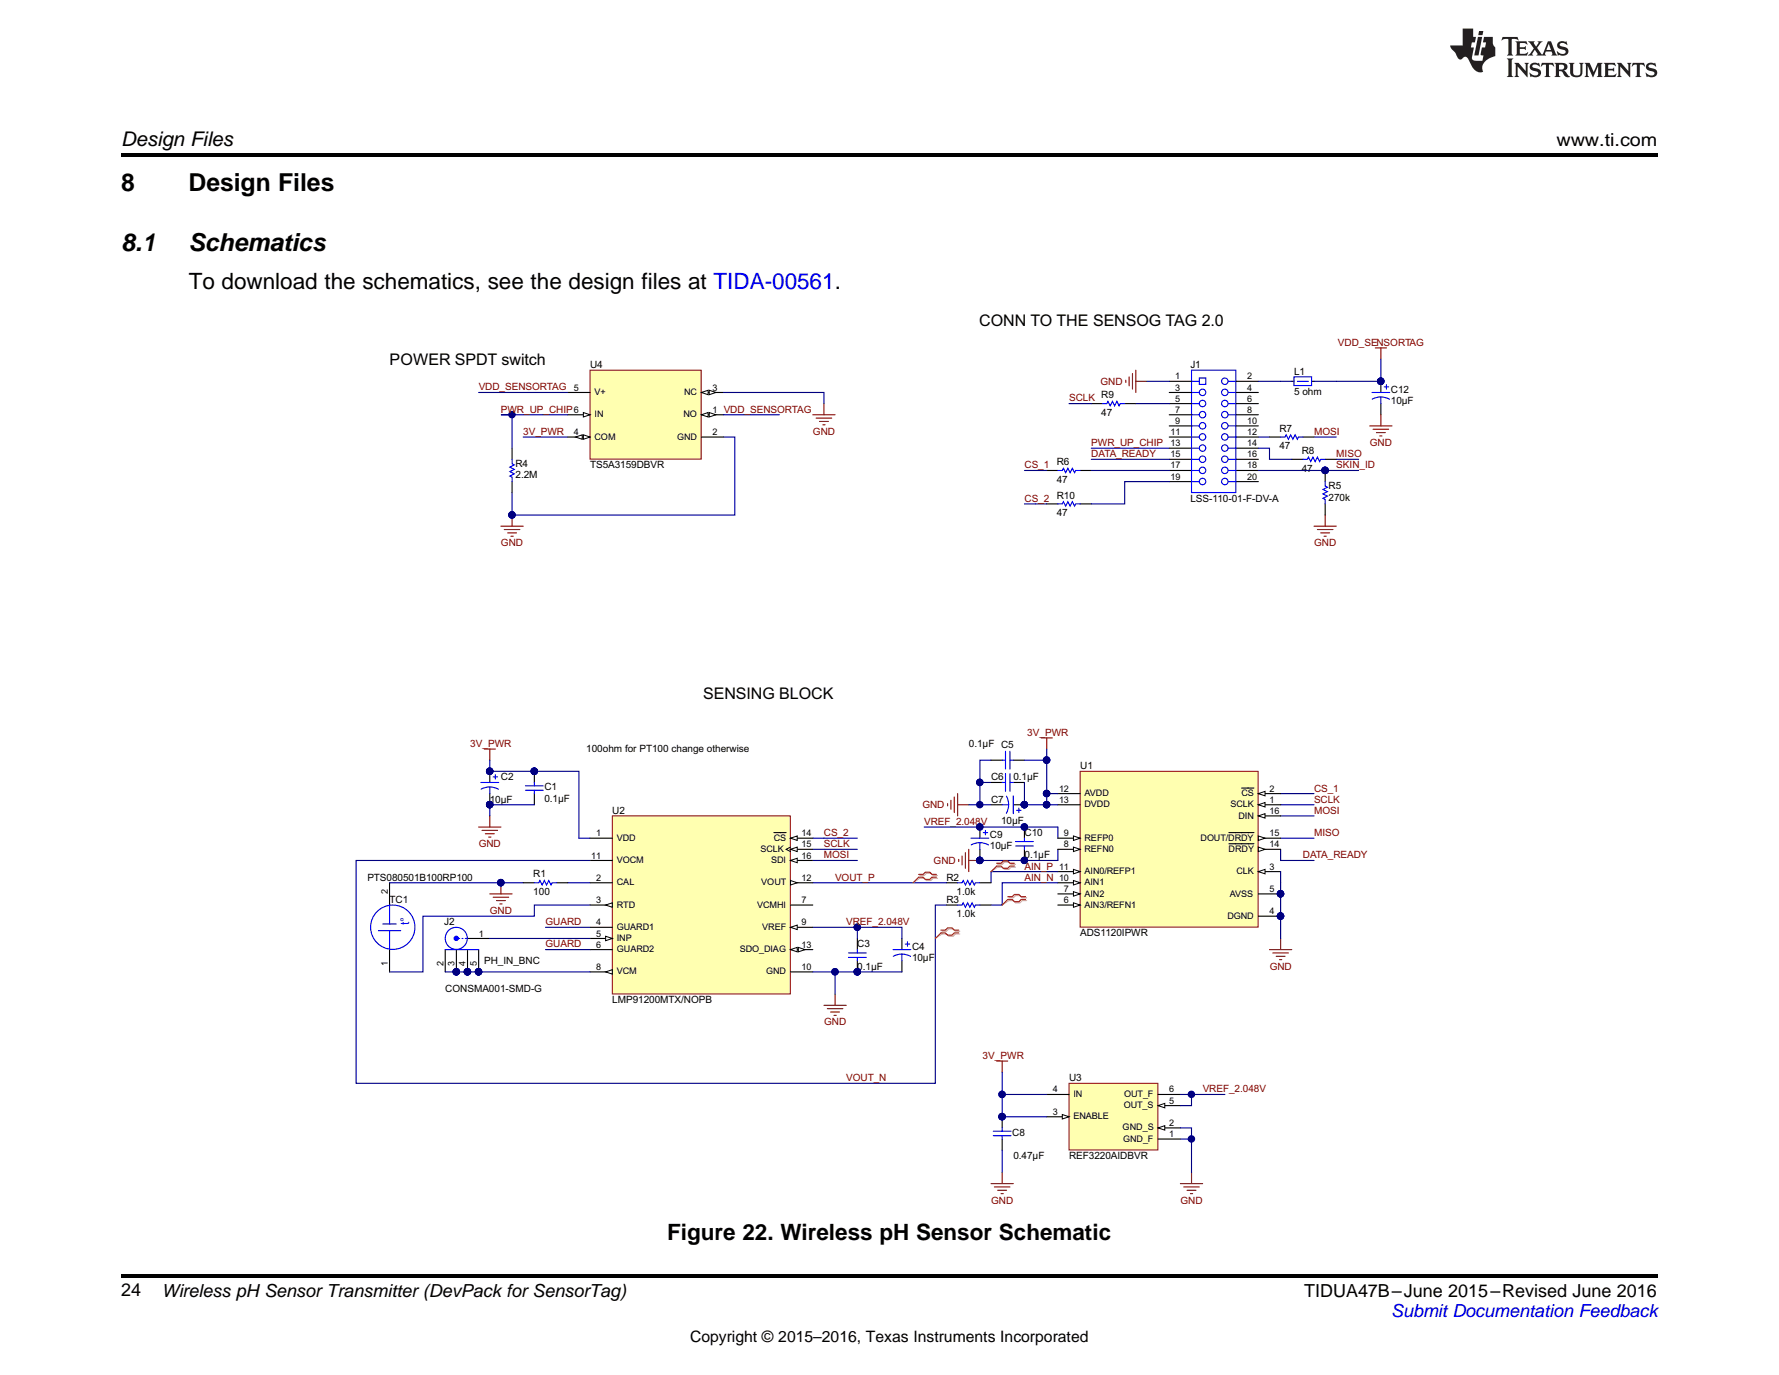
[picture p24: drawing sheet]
<svg xmlns="http://www.w3.org/2000/svg" width="279mm" height="216mm" viewBox="0 0 279 216" stroke-linecap="round" stroke-linejoin="round" font-family="sans-serif">
<defs><g id="words">
<g font-size="3.9">
<text x="19" y="30">8</text>
<text x="29.6" y="30">Design Files</text>
<text x="19" y="39.4">8.1</text>
<text x="29.6" y="39.4">Schematics</text>
</g>
<g font-size="3.5">
<text x="29.6" y="45.4">To download the schematics, see the design files at TIDA-00561.</text>
<text x="104.8" y="194.6">Figure 22. Wireless pH Sensor Schematic</text>
</g>
<text font-size="3.2" x="19" y="23">Design Files</text>
<g font-size="2.8">
<text x="244.4" y="23">www.ti.com</text>
<text x="19" y="203.5">24</text>
<text x="25.4" y="203.6">Wireless pH Sensor Transmitter (DevPack for SensorTag)</text>
<text x="204.8" y="203.6">TIDUA47B–June 2015–Revised June 2016</text>
</g>
<text font-size="2.8" fill="#00f" x="218.5" y="206.9">Submit Documentation Feedback</text>
<g font-size="2.5">
<text x="153.8" y="51.1">CONN TO THE SENSOG TAG 2.0</text>
<text x="61.2" y="57.3">POWER SPDT switch</text>
<text x="110.4" y="109.7">SENSING BLOCK</text>
<text x="108.4" y="210.7">Copyright © 2015–2016, Texas Instruments Incorporated</text>
</g>
<text font-size="1.9" fill="#00f" x="64.3" y="145.2" transform="rotate(-90 64.3 145.2)">t°</text>
<g font-size="1.6">
<text x="92.7" y="57.8">U4</text>
<text x="187" y="57.8">J1</text>
<text x="203.2" y="58.9">L1</text>
<text x="173" y="65.3">47</text>
<text x="173" y="62.5">R9</text>
<text x="203.2" y="62">5 ohm</text>
<text x="218.4" y="61.6">C12</text>
<text x="218.4" y="63.4">10µF</text>
<text x="201" y="70.6">47</text>
<text x="201" y="67.8">R7</text>
<text x="204.4" y="71.3">R8</text>
<text x="81" y="75.1">2.2M</text>
<text x="81" y="73.4">R4</text>
<text x="92.7" y="73.5">TS5A3159DBVR</text>
<text x="166" y="75.8">47</text>
<text x="166" y="73">R6</text>
<text x="204.4" y="74.1">47</text>
<text x="208.7" y="76.9">R5</text>
<text x="166" y="81.1">47</text>
<text x="166" y="78.3">R10</text>
<text x="187" y="78.8">LSS-110-01-F-DV-A</text>
<text x="208.7" y="78.6">270k</text>
<text x="92.1" y="118.1">100ohm for PT100 change otherwise</text>
<text x="152.2" y="117.3">0.1µF C5</text>
<text x="78.7" y="122.5">C2</text>
<text x="85.5" y="125.9">0.1µF</text>
<text x="85.5" y="124.1">C1</text>
<text x="155.7" y="122.5">C6</text>
<text x="159.2" y="122.5">0.1µF</text>
<text x="169.6" y="120.8">U1</text>
<text x="76.9" y="126">10µF</text>
<text x="96.2" y="127.8">U2</text>
<text x="155.5" y="131.6">C9</text>
<text x="155.7" y="126">C7</text>
<text x="157.2" y="129.4">10µF</text>
<text x="160.9" y="131.3">C10</text>
<text x="83.7" y="137.7">R1</text>
<text x="155.5" y="133.4">10µF</text>
<text x="160.9" y="134.8">0.1µF</text>
<text x="57.7" y="138.3">PTS080501B100RP100</text>
<text x="61.2" y="141.8">TC1</text>
<text x="83.7" y="140.6">100</text>
<text x="148.6" y="138.3">R2</text>
<text x="148.6" y="141.8">R3</text>
<text x="150.2" y="140.6">1.0k</text>
<text x="69.8" y="145.3">J2</text>
<text x="134.6" y="148.8">C3</text>
<text x="143.2" y="149.1">C4</text>
<text x="150.2" y="144.1">1.0k</text>
<text x="169.6" y="147">ADS1120IPWR</text>
<text x="69.9" y="155.8">CONSMA001-SMD-G</text>
<text x="76" y="151.4">PH_IN_BNC</text>
<text x="134.6" y="152.3">0.1µF</text>
<text x="143.2" y="150.9">10µF</text>
<text x="96.2" y="157.5">LMP91200MTX/NOPB</text>
<text x="167.9" y="169.8">U3</text>
<text x="159" y="178.3">C8</text>
<text x="159.2" y="182">0.47µF</text>
<text x="167.9" y="182">REF3220AIDBVR</text>
</g>
<g font-size="1.6" fill="#800000">
<text x="210.1" y="54.3">VDD_SENSORTAG</text>
<text x="75.2" y="61.3">VDD_SENSORTAG</text>
<text x="78.7" y="64.8">PWR_UP_CHIP6</text>
<text x="167.9" y="63">SCLK</text>
<text x="172.9" y="60.4">GND</text>
<text x="82.2" y="68.3">3V_PWR</text>
<text x="127.7" y="68.3">GND</text>
<text x="171.4" y="70">PWR_UP_CHIP</text>
<text x="171.4" y="71.8">DATA_READY</text>
<text x="206.4" y="68.3">MOSI</text>
<text x="209.9" y="71.8">MISO</text>
<text x="215.1" y="70">GND</text>
<text x="160.9" y="73.5">CS_1</text>
<text x="209.9" y="73.5">SKIN_ID</text>
<text x="160.9" y="78.8">CS_2</text>
<text x="78.7" y="85.8">GND</text>
<text x="206.4" y="85.8">GND</text>
<text x="73.8" y="117.3">3V_PWR</text>
<text x="161.3" y="115.5">3V_PWR</text>
<text x="206.4" y="124.3">CS_1</text>
<text x="129.4" y="131.3">CS_2</text>
<text x="144.9" y="126.9">GND</text>
<text x="145.1" y="129.5">VREF_2.048V</text>
<text x="206.4" y="126">SCLK</text>
<text x="206.4" y="127.8">MOSI</text>
<text x="206.4" y="131.3">MISO</text>
<text x="75.2" y="133">GND</text>
<text x="129.4" y="133">SCLK</text>
<text x="129.4" y="134.8">MOSI</text>
<text x="146.6" y="135.6">GND</text>
<text x="160.9" y="136.5">AIN_P 11</text>
<text x="204.6" y="134.8">DATA_READY</text>
<text x="76.9" y="143.5">GND</text>
<text x="131.1" y="138.3">VOUT_P</text>
<text x="160.9" y="138.3">AIN_N 10</text>
<text x="85.7" y="145.3">GUARD</text>
<text x="85.7" y="148.8">GUARD</text>
<text x="132.9" y="145.3">VREF_2.048V</text>
<text x="199.4" y="152.3">GND</text>
<text x="129.4" y="161">GND</text>
<text x="154.3" y="166.3">3V_PWR</text>
<text x="132.9" y="169.8">VOUT_N</text>
<text x="188.9" y="171.5">VREF_2.048V</text>
<text x="155.7" y="189">GND</text>
<text x="185.4" y="189">GND</text>
</g>
<g font-size="1.4">
<text x="184.6" y="59.6">1</text>
<text x="195.9" y="59.6">2</text>
<text x="90.1" y="61.3">5</text>
<text x="93.4" y="65.5">IN</text>
<text x="93.4" y="62">V+</text>
<text x="107.3" y="65.5">NO</text>
<text x="107.4" y="62">NC</text>
<text x="111.9" y="61.3">3</text>
<text x="111.9" y="64.8">1 VDD_SENSORTAG</text>
<text x="184.6" y="61.3">3</text>
<text x="184.6" y="63.1">5</text>
<text x="184.6" y="64.8">7</text>
<text x="195.9" y="63.1">6</text>
<text x="195.9" y="61.3">4</text>
<text x="195.9" y="64.8">8</text>
<text x="90.1" y="68.3">4</text>
<text x="93.4" y="69">COM</text>
<text x="106.3" y="69">GND</text>
<text x="111.9" y="68.3">2</text>
<text x="183.8" y="68.3">11</text>
<text x="183.8" y="70.1">13</text>
<text x="183.8" y="71.8">15</text>
<text x="184.6" y="66.6">9</text>
<text x="195.9" y="66.6">10</text>
<text x="195.9" y="68.3">12</text>
<text x="195.9" y="70.1">14</text>
<text x="195.9" y="71.8">16</text>
<text x="183.8" y="73.6">17</text>
<text x="183.8" y="75.3">19</text>
<text x="195.9" y="73.6">18</text>
<text x="195.9" y="75.3">20</text>
<text x="166.3" y="124.3">12</text>
<text x="170.3" y="125">AVDD</text>
<text x="195" y="125">CS</text>
<text x="199.4" y="124.3">2</text>
<text x="93.6" y="131.3">1</text>
<text x="125.9" y="131.3">14</text>
<text x="166.3" y="126.1">13</text>
<text x="167.1" y="131.3">9</text>
<text x="170.3" y="126.8">DVDD</text>
<text x="193.2" y="126.8">SCLK</text>
<text x="194.5" y="128.5">DIN</text>
<text x="199.4" y="127.8">16</text>
<text x="199.4" y="131.3">15</text>
<text x="199.4" y="126.1">1</text>
<text x="92.8" y="134.8">11</text>
<text x="96.9" y="132">VDD</text>
<text x="96.9" y="135.5">VOCM</text>
<text x="119.4" y="133.8">SCLK</text>
<text x="121.1" y="135.5">SDI</text>
<text x="121.5" y="132">CS</text>
<text x="125.9" y="133.1">15</text>
<text x="125.9" y="134.8">16</text>
<text x="167.1" y="133.1">8</text>
<text x="170.3" y="133.8">REFN0</text>
<text x="170.3" y="132">REFP0</text>
<text x="170.3" y="137.3">AIN0/REFP1</text>
<text x="188.6" y="132">DOUT/DRDY</text>
<text x="192.9" y="133.8">DRDY</text>
<text x="194.2" y="137.3">CLK</text>
<text x="199.4" y="136.6">3</text>
<text x="199.4" y="133.1">14</text>
<text x="60.9" y="140.4" transform="rotate(-90 60.9 140.4)">2</text>
<text x="93.6" y="138.3">2</text>
<text x="93.6" y="141.8">3</text>
<text x="96.9" y="139">CAL</text>
<text x="96.9" y="142.5">RTD</text>
<text x="118.9" y="142.5">VCMHI</text>
<text x="119.6" y="139">VOUT</text>
<text x="125.9" y="138.3">12</text>
<text x="125.9" y="141.8">7</text>
<text x="167.1" y="140.1">7</text>
<text x="167.1" y="141.8">6</text>
<text x="170.3" y="142.5">AIN3/REFN1</text>
<text x="170.3" y="140.8">AIN2</text>
<text x="170.3" y="139">AIN1</text>
<text x="193.2" y="140.8">AVSS</text>
<text x="199.4" y="143.6">4</text>
<text x="199.4" y="140.1">5</text>
<text x="75.2" y="147.1">1</text>
<text x="93.6" y="145.3">4</text>
<text x="93.6" y="147.1">5</text>
<text x="93.6" y="148.8">6</text>
<text x="96.9" y="146">GUARD1</text>
<text x="96.9" y="147.8">INP</text>
<text x="96.9" y="149.5">GUARD2</text>
<text x="116.2" y="149.5">SDO_DIAG</text>
<text x="119.7" y="146">VREF</text>
<text x="125.9" y="145.3">9</text>
<text x="125.9" y="148.8">13</text>
<text x="192.8" y="144.3">DGND</text>
<text x="60.9" y="151.6" transform="rotate(-90 60.9 151.6)">1</text>
<text x="69.6" y="151.6" transform="rotate(-90 69.6 151.6)">2</text>
<text x="71.4" y="151.6" transform="rotate(-90 71.4 151.6)">3</text>
<text x="73.1" y="151.6" transform="rotate(-90 73.1 151.6)">4</text>
<text x="74.9" y="151.6" transform="rotate(-90 74.9 151.6)">5</text>
<text x="93.6" y="152.3">8</text>
<text x="96.9" y="153">VCM</text>
<text x="120.3" y="153">GND</text>
<text x="125.9" y="152.3">10</text>
<text x="165.4" y="171.5">4</text>
<text x="168.6" y="172.3">IN</text>
<text x="176.6" y="172.3">OUT_F</text>
<text x="183.6" y="171.5">6</text>
<text x="183.6" y="173.3">5</text>
<text x="165.4" y="175">3</text>
<text x="168.6" y="175.8">ENABLE</text>
<text x="176.3" y="177.5">GND_S</text>
<text x="176.4" y="179.2">GND_F</text>
<text x="176.5" y="174">OUT_S</text>
<text x="183.6" y="178.5">1</text>
<text x="183.6" y="176.8">2</text>
</g>
</g></defs>
<path d="M19 200h241.3v.6h-241.3z" fill="#000"/>
<path d="M199.4 149.1h3.5M199.9 149.6h2.5M200.4 150.2h1.4M201 150.7h.3M201.1 147.4v1.7" fill="none" stroke="#800000" stroke-width=".17"/>
<path d="M201.1 138.6v1.8" fill="none" stroke="#000080" stroke-width=".17"/>
<circle cx="201.1" cy="140.3" r=".51" fill="#000080"/>
<circle cx="201.1" cy="140.3" r=".51" fill="none" stroke="#000080" stroke-width=".16"/>
<path d="M145.1 129.9h21v1.7" fill="none" stroke="#000080" stroke-width=".17"/>
<path d="M153.9 129.9v1.7" fill="none" stroke="#000" stroke-width=".17"/>
<circle cx="153.9" cy="129.8" r=".51" fill="#000080"/>
<circle cx="153.9" cy="129.8" r=".51" fill="none" stroke="#000080" stroke-width=".16"/>
<path d="M153.9 133.4v1.7" fill="none" stroke="#000" stroke-width=".17"/>
<circle cx="153.9" cy="135.1" r=".51" fill="#000080"/>
<circle cx="153.9" cy="135.1" r=".51" fill="none" stroke="#000080" stroke-width=".16"/>
<path d="M152.5 131.6h2.8M152.5 132.7a2.78 2.78 0 0 1 2.8 0M153.9 132.3v1.1M154.4 130.7h.7M154.8 130.4v.7" fill="none" stroke="#00f" stroke-width=".17"/>
<circle cx="153.9" cy="129.8" r=".51" fill="#000080"/>
<circle cx="153.9" cy="129.8" r=".51" fill="none" stroke="#000080" stroke-width=".16"/>
<circle cx="153.9" cy="135.1" r=".51" fill="#000080"/>
<circle cx="153.9" cy="135.1" r=".51" fill="none" stroke="#000080" stroke-width=".16"/>
<path d="M159.1 126.4h1.8" fill="none" stroke="#000" stroke-width=".17"/>
<circle cx="160.9" cy="126.3" r=".51" fill="#000080"/>
<circle cx="160.9" cy="126.3" r=".51" fill="none" stroke="#000080" stroke-width=".16"/>
<path d="M155.6 126.4h1.8" fill="none" stroke="#000" stroke-width=".17"/>
<path d="M157.4 126.4h1M158.1 125a2.78 2.78 0 0 1 0 2.7M159.1 125v2.8M159.7 127.2h.7M160 126.9v.7" fill="none" stroke="#00f" stroke-width=".17"/>
<circle cx="160.9" cy="126.3" r=".51" fill="#000080"/>
<circle cx="160.9" cy="126.3" r=".51" fill="none" stroke="#000080" stroke-width=".16"/>
<path d="M148.8 126.2v.3M149.3 125.7v1.4M149.9 125.1v2.5M150.4 126.4h1.7M150.4 124.6v3.5M150.6 134.9v.4M151.1 134.4v1.4M151.6 133.9v2.4M152.1 133.4v3.5M152.1 135.1h1.8" fill="none" stroke="#800000" stroke-width=".17"/>
<circle cx="153.9" cy="135.1" r=".51" fill="#000080"/>
<circle cx="153.9" cy="135.1" r=".51" fill="none" stroke="#000080" stroke-width=".16"/>
<path d="M166.1 133.4v1.7h-12.2" fill="none" stroke="#000080" stroke-width=".17"/>
<circle cx="153.9" cy="135.1" r=".51" fill="#000080"/>
<circle cx="153.9" cy="135.1" r=".51" fill="none" stroke="#000080" stroke-width=".16"/>
<path d="M152.1 126.4h3.5M155.6 122.9h-1.7v3.5" fill="none" stroke="#000080" stroke-width=".17"/>
<circle cx="153.9" cy="122.8" r=".51" fill="#000080"/>
<circle cx="153.9" cy="122.8" r=".51" fill="none" stroke="#000080" stroke-width=".16"/>
<circle cx="153.9" cy="126.3" r=".51" fill="#000080"/>
<circle cx="153.9" cy="126.3" r=".51" fill="none" stroke="#000080" stroke-width=".16"/>
<path d="M155.6 119.4h-1.7v3.5" fill="none" stroke="#000080" stroke-width=".17"/>
<circle cx="153.9" cy="122.8" r=".51" fill="#000080"/>
<circle cx="153.9" cy="122.8" r=".51" fill="none" stroke="#000080" stroke-width=".16"/>
<path d="M164.4 117.6v1.8M160.9 136.9h-5.3v1.7" fill="none" stroke="#000080" stroke-width=".17"/>
<path d="M76 117.6h1.8M76.9 117.6v1.8M163.5 115.9h1.8M164.4 115.9v1.7" fill="none" stroke="#800000" stroke-width=".17"/>
<circle cx="164.4" cy="119.3" r=".51" fill="#000080"/>
<circle cx="164.4" cy="119.3" r=".51" fill="none" stroke="#000080" stroke-width=".16"/>
<path d="M164.4 124.6v1.8" fill="none" stroke="#000080" stroke-width=".17"/>
<circle cx="164.4" cy="126.3" r=".51" fill="#000080"/>
<circle cx="164.4" cy="126.3" r=".51" fill="none" stroke="#000080" stroke-width=".16"/>
<circle cx="164.4" cy="124.6" r=".51" fill="#000080"/>
<circle cx="164.4" cy="124.6" r=".51" fill="none" stroke="#000080" stroke-width=".16"/>
<path d="M176.8 59.7v.4M177.3 59.2v1.4M177.9 58.7v2.4M178.4 58.1v3.5M178.4 59.9h1.7M216 54.6h1.7M216.9 54.6v1.8M206.4 82.6h3.5M206.9 83.1h2.5M207.4 83.7h1.4M208 84.2h.3M208.1 80.9v1.7" fill="none" stroke="#800000" stroke-width=".17"/>
<path d="M201.1 133.4v1.7h5.3" fill="none" stroke="#000080" stroke-width=".17"/>
<path d="M216.9 59.9v1.7" fill="none" stroke="#000" stroke-width=".17"/>
<circle cx="216.9" cy="59.9" r=".51" fill="#000080"/>
<circle cx="216.9" cy="59.9" r=".51" fill="none" stroke="#000080" stroke-width=".16"/>
<path d="M216.9 63.4v1.7" fill="none" stroke="#000" stroke-width=".17"/>
<path d="M215.5 61.6h2.8M215.5 62.7a2.78 2.78 0 0 1 2.7 0M216.9 62.3v1.1M217.4 60.8h.7M217.7 60.4v.7" fill="none" stroke="#00f" stroke-width=".17"/>
<circle cx="216.9" cy="59.9" r=".51" fill="#000080"/>
<circle cx="216.9" cy="59.9" r=".51" fill="none" stroke="#000080" stroke-width=".16"/>
<path d="M215.1 66.9h3.5M215.6 67.4h2.5M216.2 67.9h1.4M216.7 68.5h.3M216.9 65.1v1.8" fill="none" stroke="#800000" stroke-width=".17"/>
<path d="M201.1 126.4h5.3M201.1 128.1h5.3M201.1 131.6h5.3M201.1 124.6h5.3" fill="none" stroke="#000080" stroke-width=".17"/>
<g fill="none" stroke="#000" stroke-width=".17">
<path d="M164.4 73.9h1.7M164.4 79.1h1.7M169.6 73.9h1.8M169.6 79.1h1.8M171.4 63.4h1.7M176.6 63.4h1.8M199.4 68.6h1.7M202.9 72.1h1.7M204.6 68.6h1.8M208.1 72.1h1.8M155.6 119.4h1.8M159.1 119.4h1.8"/>
<path d="M148.6 138.6h1.8M153.9 138.6h1.7M155.6 122.9h1.8M159.1 122.9h1.8M148.6 142.1h1.8M153.9 142.1h1.7"/>
</g>
<g fill="none" stroke="#00f" stroke-width=".17">
<path d="M187.1 58.1h7v19.2h-7zM166.1 73.9h.7l.2-.4 .4 .7 .3-.7 .4 .7 .3-.7 .4 .7 .1-.3h.7M166.1 79.1h.7l.2-.3 .4 .7 .3-.7 .4 .7 .3-.7 .4 .7 .1-.4h.7M173.1 63.4h.7l.2-.4 .4 .7 .3-.7 .4 .7 .3-.7 .4 .7 .1-.3h.7M192.9 61.6h1.2M201.1 68.6h.7l.2-.3 .4 .7 .3-.7 .4 .7 .3-.7 .4 .7 .1-.4h.7M204.6 72.1h.7l.2-.3 .4 .7 .3-.7 .4 .7 .3-.7 .4 .7 .1-.4h.7M157.4 119.4h.5M157.9 118v2.8M158.6 118v2.8M158.6 119.4h.5M150.4 138.6h.7l.2-.3 .3 .7 .4-.7 .3 .7 .4-.7 .3 .7 .2-.4h.7"/>
<path d="M157.4 122.9h.5M157.9 121.5v2.8M158.6 121.5v2.8M158.6 122.9h.5M150.4 142.1h.7l.2-.3 .3 .7 .4-.7 .3 .7 .4-.7 .3 .7 .2-.4h.7"/>
</g>
<circle cx="192.4" cy="61.6" r=".51" fill="#fff"/>
<g fill="none" stroke="#00f" stroke-width=".17">
<path d="M187.1 63.4h1.3"/>
<circle cx="192.4" cy="61.6" r=".51"/>
</g>
<circle cx="188.9" cy="63.4" r=".51" fill="#fff"/>
<g fill="none" stroke="#00f" stroke-width=".17">
<path d="M192.9 63.4h1.2"/>
<circle cx="188.9" cy="63.4" r=".51"/>
</g>
<circle cx="192.4" cy="63.4" r=".51" fill="#fff"/>
<g fill="none" stroke="#00f" stroke-width=".17">
<path d="M187.1 61.6h1.3"/>
<circle cx="192.4" cy="63.4" r=".51"/>
</g>
<circle cx="188.9" cy="61.6" r=".51" fill="#fff"/>
<g fill="none" stroke="#00f" stroke-width=".17">
<path d="M192.9 59.9h1.2"/>
<circle cx="188.9" cy="61.6" r=".51"/>
</g>
<circle cx="192.4" cy="59.9" r=".51" fill="#fff"/>
<g fill="none" stroke="#00f" stroke-width=".17">
<path d="M187.1 59.9h1.3M192.9 65.1h1.2"/>
<circle cx="192.4" cy="59.9" r=".51"/>
</g>
<path d="M183.6 59.9h3.5M194.1 59.9h3.5M183.6 61.6h3.5M183.6 63.4h3.5M194.1 61.6h3.5M194.1 63.4h3.5" fill="none" stroke="#000" stroke-width=".17"/>
<circle cx="192.4" cy="65.1" r=".51" fill="#fff"/>
<g fill="none" stroke="#00f" stroke-width=".17">
<path d="M187.1 66.9h1.3"/>
<circle cx="192.4" cy="65.1" r=".51"/>
</g>
<circle cx="188.9" cy="66.9" r=".51" fill="#fff"/>
<g fill="none" stroke="#00f" stroke-width=".17">
<path d="M192.9 66.9h1.2"/>
<circle cx="188.9" cy="66.9" r=".51"/>
</g>
<circle cx="192.4" cy="66.9" r=".51" fill="#fff"/>
<g fill="none" stroke="#00f" stroke-width=".17">
<path d="M187.1 65.1h1.3"/>
<circle cx="192.4" cy="66.9" r=".51"/>
</g>
<circle cx="188.9" cy="65.1" r=".51" fill="#fff"/>
<g fill="none" stroke="#00f" stroke-width=".17">
<path d="M192.9 70.4h1.2"/>
<circle cx="188.9" cy="65.1" r=".51"/>
</g>
<path d="M183.6 65.1h3.5M183.6 66.9h3.5M183.6 68.6h3.5M183.6 70.4h3.5M194.1 65.1h3.5M194.1 66.9h3.5M194.1 68.6h3.5M194.1 70.4h3.5" fill="none" stroke="#000" stroke-width=".17"/>
<circle cx="192.4" cy="70.4" r=".51" fill="#fff"/>
<g fill="none" stroke="#00f" stroke-width=".17">
<path d="M187.1 70.4h1.3"/>
<circle cx="192.4" cy="70.4" r=".51"/>
</g>
<circle cx="188.9" cy="70.4" r=".51" fill="#fff"/>
<g fill="none" stroke="#00f" stroke-width=".17">
<path d="M192.9 68.6h1.2"/>
<circle cx="188.9" cy="70.4" r=".51"/>
</g>
<circle cx="192.4" cy="68.6" r=".51" fill="#fff"/>
<g fill="none" stroke="#00f" stroke-width=".17">
<path d="M187.1 68.6h1.3"/>
<circle cx="192.4" cy="68.6" r=".51"/>
</g>
<circle cx="188.9" cy="68.6" r=".51" fill="#fff"/>
<g fill="none" stroke="#00f" stroke-width=".17">
<path d="M192.9 72.1h1.2"/>
<circle cx="188.9" cy="68.6" r=".51"/>
</g>
<path d="M183.6 72.1h3.5M194.1 72.1h3.5" fill="none" stroke="#000" stroke-width=".17"/>
<circle cx="192.4" cy="72.1" r=".51" fill="#fff"/>
<g fill="none" stroke="#00f" stroke-width=".17">
<path d="M187.1 72.1h1.3"/>
<circle cx="192.4" cy="72.1" r=".51"/>
</g>
<circle cx="188.9" cy="72.1" r=".51" fill="#fff"/>
<g fill="none" stroke="#00f" stroke-width=".17">
<path d="M192.9 73.9h1.2"/>
<circle cx="188.9" cy="72.1" r=".51"/>
</g>
<path d="M183.6 73.9h3.5M194.1 73.9h3.5" fill="none" stroke="#000" stroke-width=".17"/>
<circle cx="192.4" cy="73.9" r=".51" fill="#fff"/>
<g fill="none" stroke="#00f" stroke-width=".17">
<path d="M187.1 73.9h1.3"/>
<circle cx="192.4" cy="73.9" r=".51"/>
</g>
<circle cx="188.9" cy="73.9" r=".51" fill="#fff"/>
<g fill="none" stroke="#00f" stroke-width=".17">
<path d="M192.9 75.6h1.2"/>
<circle cx="188.9" cy="73.9" r=".51"/>
</g>
<path d="M183.6 75.6h3.5M194.1 75.6h3.5" fill="none" stroke="#000" stroke-width=".17"/>
<circle cx="192.4" cy="75.6" r=".51" fill="#fff"/>
<g fill="none" stroke="#00f" stroke-width=".17">
<path d="M187.1 75.6h1.3"/>
<circle cx="192.4" cy="75.6" r=".51"/>
</g>
<circle cx="188.9" cy="75.6" r=".51" fill="#fff"/>
<circle cx="188.9" cy="75.6" r=".51" fill="none" stroke="#00f" stroke-width=".17"/>
<path d="M188.4 59.4h1v1h-1z" fill="#fff"/>
<path d="M188.4 59.4h1v1h-1z" fill="none" stroke="#00f" stroke-width=".17"/>
<path d="M180.1 59.9h3.5M197.6 59.9h3.5M209.9 59.9h7M160.9 73.9h3.5M160.9 79.1h3.5M167.9 63.4h3.5M171.4 70.4h12.2M171.4 72.1h12.2M171.4 73.9h12.2M178.4 63.4h5.2M183.6 75.6h-7v3.5h-5.2" fill="none" stroke="#000080" stroke-width=".17"/>
<circle cx="216.9" cy="59.9" r=".51" fill="#000080"/>
<circle cx="216.9" cy="59.9" r=".51" fill="none" stroke="#000080" stroke-width=".16"/>
<path d="M216.9 56.4v3.5" fill="none" stroke="#000080" stroke-width=".17"/>
<circle cx="216.9" cy="59.9" r=".51" fill="#000080"/>
<circle cx="216.9" cy="59.9" r=".51" fill="none" stroke="#000080" stroke-width=".16"/>
<path d="M197.6 70.4h1.8v1.7h3.5M197.6 68.6h1.8M197.6 73.9h10.5M206.4 68.6h3.5" fill="none" stroke="#000080" stroke-width=".17"/>
<circle cx="208.1" cy="73.9" r=".51" fill="#000080"/>
<circle cx="208.1" cy="73.9" r=".51" fill="none" stroke="#000080" stroke-width=".16"/>
<path d="M208.1 73.9h5.3" fill="none" stroke="#000080" stroke-width=".17"/>
<circle cx="208.1" cy="73.9" r=".51" fill="#000080"/>
<circle cx="208.1" cy="73.9" r=".51" fill="none" stroke="#000080" stroke-width=".16"/>
<path d="M167.9 170.1h14v10.5h-14z" fill="#ffffb0"/>
<path d="M167.9 170.1h14v10.5h-14z" fill="none" stroke="#800000" stroke-width=".16"/>
<path d="M181.9 178.9h3.5M181.9 177.1h3.5" fill="none" stroke="#000" stroke-width=".17"/>
<path d="M181.9 177.1l1-.3v.7z" fill="#fff"/>
<path d="M181.9 177.1l1-.3v.7z" fill="none" stroke="#000" stroke-width=".16"/>
<path d="M164.4 175.4h3.5" fill="none" stroke="#000" stroke-width=".17"/>
<path d="M166.8 175l1.1 .4-1.1 .3z" fill="#fff"/>
<path d="M166.8 175l1.1 .4-1.1 .3z" fill="none" stroke="#000" stroke-width=".16"/>
<path d="M164.4 171.9h3.5M181.9 173.6h3.5" fill="none" stroke="#000" stroke-width=".17"/>
<path d="M181.9 173.6l1-.3v.7z" fill="#fff"/>
<path d="M181.9 173.6l1-.3v.7z" fill="none" stroke="#000" stroke-width=".16"/>
<path d="M181.9 171.9h3.5" fill="none" stroke="#000" stroke-width=".17"/>
<path d="M156.5 166.6h1.8M157.4 166.6v1.8" fill="none" stroke="#800000" stroke-width=".17"/>
<path d="M157.4 168.4v3.5h7" fill="none" stroke="#000080" stroke-width=".17"/>
<circle cx="157.4" cy="171.8" r=".51" fill="#000080"/>
<circle cx="157.4" cy="171.8" r=".51" fill="none" stroke="#000080" stroke-width=".16"/>
<path d="M157.4 175.4v1.7" fill="none" stroke="#000" stroke-width=".17"/>
<circle cx="157.4" cy="175.3" r=".51" fill="#000080"/>
<circle cx="157.4" cy="175.3" r=".51" fill="none" stroke="#000080" stroke-width=".16"/>
<path d="M157.4 178.9v1.7" fill="none" stroke="#000" stroke-width=".17"/>
<path d="M156 177.6h2.8M156 178.3h2.8M157.4 177.1v.5M157.4 178.3v.6" fill="none" stroke="#00f" stroke-width=".17"/>
<circle cx="157.4" cy="175.3" r=".51" fill="#000080"/>
<circle cx="157.4" cy="175.3" r=".51" fill="none" stroke="#000080" stroke-width=".16"/>
<path d="M157.4 171.9v3.5" fill="none" stroke="#000080" stroke-width=".17"/>
<circle cx="157.4" cy="171.8" r=".51" fill="#000080"/>
<circle cx="157.4" cy="171.8" r=".51" fill="none" stroke="#000080" stroke-width=".16"/>
<circle cx="157.4" cy="175.3" r=".51" fill="#000080"/>
<circle cx="157.4" cy="175.3" r=".51" fill="none" stroke="#000080" stroke-width=".16"/>
<path d="M157.4 175.4h7" fill="none" stroke="#000080" stroke-width=".17"/>
<circle cx="157.4" cy="175.3" r=".51" fill="#000080"/>
<circle cx="157.4" cy="175.3" r=".51" fill="none" stroke="#000080" stroke-width=".16"/>
<path d="M155.6 185.8h3.5M156.2 186.4h2.4M156.7 186.9h1.4M157.2 187.4h.4M157.4 184.1v1.7M185.4 185.8h3.5M185.9 186.4h2.5M186.4 186.9h1.4M187 187.4h.3M187.1 184.1v1.7" fill="none" stroke="#800000" stroke-width=".17"/>
<path d="M185.4 177.1h1.7v7M185.4 178.9h1.7M157.4 180.6v3.5" fill="none" stroke="#000080" stroke-width=".17"/>
<circle cx="187.1" cy="178.8" r=".51" fill="#000080"/>
<circle cx="187.1" cy="178.8" r=".51" fill="none" stroke="#000080" stroke-width=".16"/>
<path d="M185.4 171.9h7M187.1 171.9v1.7h-1.7" fill="none" stroke="#000080" stroke-width=".17"/>
<circle cx="187.1" cy="171.8" r=".51" fill="#000080"/>
<circle cx="187.1" cy="171.8" r=".51" fill="none" stroke="#000080" stroke-width=".16"/>
<path d="M92.7 58.1h17.4v14h-17.4z" fill="#ffffb0"/>
<path d="M92.7 58.1h17.4v14h-17.4z" fill="none" stroke="#800000" stroke-width=".16"/>
<path d="M110.2 65.1h3.5" fill="none" stroke="#000" stroke-width=".17"/>
<path d="M110.2 65.1l1-.3v.7z" fill="#fff"/>
<path d="M110.2 65.1l1-.3v.7z" fill="none" stroke="#000" stroke-width=".16"/>
<path d="M111.4 64.8l1 .3-1 .4z" fill="#fff"/>
<path d="M111.4 64.8l1 .3-1 .4z" fill="none" stroke="#000" stroke-width=".16"/>
<path d="M110.2 68.6h3.5M110.2 61.6h3.5" fill="none" stroke="#000" stroke-width=".17"/>
<path d="M110.2 61.6l1-.3v.7z" fill="#fff"/>
<path d="M110.2 61.6l1-.3v.7z" fill="none" stroke="#000" stroke-width=".16"/>
<path d="M111.4 61.3l1 .3-1 .4z" fill="#fff"/>
<path d="M111.4 61.3l1 .3-1 .4z" fill="none" stroke="#000" stroke-width=".16"/>
<path d="M89.2 65.1h3.5" fill="none" stroke="#000" stroke-width=".17"/>
<path d="M91.6 64.8l1.1 .3-1.1 .4z" fill="#fff"/>
<path d="M91.6 64.8l1.1 .3-1.1 .4z" fill="none" stroke="#000" stroke-width=".16"/>
<path d="M89.2 61.6h3.5M89.2 68.6h3.5" fill="none" stroke="#000" stroke-width=".17"/>
<path d="M91.6 68.3l1.1 .3-1.1 .4z" fill="#fff"/>
<path d="M91.6 68.3l1.1 .3-1.1 .4z" fill="none" stroke="#000" stroke-width=".16"/>
<path d="M90.4 68.6l1-.3v.7z" fill="#fff"/>
<path d="M90.4 68.6l1-.3v.7z" fill="none" stroke="#000" stroke-width=".16"/>
<path d="M75.2 61.6h14M113.7 61.6h15.7v1.8" fill="none" stroke="#000080" stroke-width=".17"/>
<path d="M127.7 65.1h3.5M128.2 65.7h2.4M128.7 66.2h1.4M129.2 66.7h.4M129.4 63.4v1.7M78.7 82.6h3.5M79.2 83.1h2.4M79.7 83.7h1.4M80.2 84.2h.4M80.4 80.9v1.7" fill="none" stroke="#800000" stroke-width=".17"/>
<path d="M80.4 70.4v1.7M80.4 75.6v1.8" fill="none" stroke="#000" stroke-width=".17"/>
<path d="M80.4 72.1v.7l.4 .2-.7 .3 .7 .4-.7 .3 .7 .4-.7 .3 .3 .2v.7" fill="none" stroke="#00f" stroke-width=".17"/>
<circle cx="80.4" cy="80.9" r=".51" fill="#000080"/>
<circle cx="80.4" cy="80.9" r=".51" fill="none" stroke="#000080" stroke-width=".16"/>
<path d="M113.7 68.6h1.7v12.3h-35" fill="none" stroke="#000080" stroke-width=".17"/>
<circle cx="80.4" cy="80.9" r=".51" fill="#000080"/>
<circle cx="80.4" cy="80.9" r=".51" fill="none" stroke="#000080" stroke-width=".16"/>
<path d="M80.4 77.4v3.5" fill="none" stroke="#000080" stroke-width=".17"/>
<circle cx="80.4" cy="80.9" r=".51" fill="#000080"/>
<circle cx="80.4" cy="80.9" r=".51" fill="none" stroke="#000080" stroke-width=".16"/>
<path d="M82.2 68.6h7M89.2 65.1h-10.5h1.7v5.3M113.7 65.1h8.7" fill="none" stroke="#000080" stroke-width=".17"/>
<circle cx="80.4" cy="65.1" r=".51" fill="#000080"/>
<circle cx="80.4" cy="65.1" r=".51" fill="none" stroke="#000080" stroke-width=".16"/>
<path d="M169.6 121.1h28v24.5h-28z" fill="#ffffb0"/>
<path d="M169.6 121.1h28v24.5h-28z" fill="none" stroke="#800000" stroke-width=".16"/>
<path d="M197.6 136.9h3.5" fill="none" stroke="#000" stroke-width=".17"/>
<path d="M197.6 136.9l1.1-.4v.7z" fill="#fff"/>
<path d="M197.6 136.9l1.1-.4v.7z" fill="none" stroke="#000" stroke-width=".16"/>
<path d="M197.6 143.9h3.5" fill="none" stroke="#000" stroke-width=".17"/>
<circle cx="201.1" cy="143.8" r=".51" fill="#000080"/>
<circle cx="201.1" cy="143.8" r=".51" fill="none" stroke="#000080" stroke-width=".16"/>
<path d="M197.6 140.4h3.5" fill="none" stroke="#000" stroke-width=".17"/>
<circle cx="201.1" cy="140.3" r=".51" fill="#000080"/>
<circle cx="201.1" cy="140.3" r=".51" fill="none" stroke="#000080" stroke-width=".16"/>
<path d="M166.1 142.1h3.5" fill="none" stroke="#000" stroke-width=".17"/>
<path d="M168.6 141.8l1 .3-1 .4z" fill="#fff"/>
<path d="M168.6 141.8l1 .3-1 .4z" fill="none" stroke="#000" stroke-width=".16"/>
<path d="M166.1 140.4h3.5" fill="none" stroke="#000" stroke-width=".17"/>
<path d="M168.6 140l1 .4-1 .3z" fill="#fff"/>
<path d="M168.6 140l1 .4-1 .3z" fill="none" stroke="#000" stroke-width=".16"/>
<path d="M166.1 133.4h3.5" fill="none" stroke="#000" stroke-width=".17"/>
<path d="M168.6 133l1 .4-1 .3z" fill="#fff"/>
<path d="M168.6 133l1 .4-1 .3z" fill="none" stroke="#000" stroke-width=".16"/>
<path d="M166.1 131.6h3.5" fill="none" stroke="#000" stroke-width=".17"/>
<path d="M168.6 131.3l1 .3-1 .4z" fill="#fff"/>
<path d="M168.6 131.3l1 .3-1 .4z" fill="none" stroke="#000" stroke-width=".16"/>
<path d="M166.1 138.6h3.5" fill="none" stroke="#000" stroke-width=".17"/>
<path d="M168.6 138.3l1 .3-1 .4z" fill="#fff"/>
<path d="M168.6 138.3l1 .3-1 .4z" fill="none" stroke="#000" stroke-width=".16"/>
<path d="M166.1 136.9h3.5" fill="none" stroke="#000" stroke-width=".17"/>
<path d="M168.6 136.5l1 .4-1 .3z" fill="#fff"/>
<path d="M168.6 136.5l1 .4-1 .3z" fill="none" stroke="#000" stroke-width=".16"/>
<path d="M166.1 124.6h3.5M166.1 126.4h3.5M197.6 133.4h3.5" fill="none" stroke="#000" stroke-width=".17"/>
<path d="M197.6 133l1.1 .4-1.1 .3z" fill="#fff"/>
<path d="M197.6 133l1.1 .4-1.1 .3z" fill="none" stroke="#000" stroke-width=".16"/>
<path d="M193 132.5h3.9M197.6 131.6h3.5" fill="none" stroke="#000" stroke-width=".17"/>
<path d="M197.6 131.3l1.1 .3-1.1 .4z" fill="#fff"/>
<path d="M197.6 131.3l1.1 .3-1.1 .4z" fill="none" stroke="#000" stroke-width=".16"/>
<path d="M193 130.7h3.9M197.6 128.1h3.5" fill="none" stroke="#000" stroke-width=".17"/>
<path d="M197.6 128.1l1.1-.3v.7z" fill="#fff"/>
<path d="M197.6 128.1l1.1-.3v.7z" fill="none" stroke="#000" stroke-width=".16"/>
<path d="M197.6 126.4h3.5" fill="none" stroke="#000" stroke-width=".17"/>
<path d="M197.6 126.4l1.1-.4v.7z" fill="#fff"/>
<path d="M197.6 126.4l1.1-.4v.7z" fill="none" stroke="#000" stroke-width=".16"/>
<path d="M197.6 124.6h3.5" fill="none" stroke="#000" stroke-width=".17"/>
<path d="M197.6 124.6l1.1-.3v.7z" fill="#fff"/>
<path d="M197.6 124.6l1.1-.3v.7z" fill="none" stroke="#000" stroke-width=".16"/>
<path d="M195 123.7h1.9" fill="none" stroke="#000" stroke-width=".17"/>
<circle cx="201.1" cy="143.8" r=".51" fill="#000080"/>
<circle cx="201.1" cy="143.8" r=".51" fill="none" stroke="#000080" stroke-width=".16"/>
<circle cx="201.1" cy="140.3" r=".51" fill="#000080"/>
<circle cx="201.1" cy="140.3" r=".51" fill="none" stroke="#000080" stroke-width=".16"/>
<path d="M201.1 140.4v3.5" fill="none" stroke="#000080" stroke-width=".17"/>
<circle cx="201.1" cy="140.3" r=".51" fill="#000080"/>
<circle cx="201.1" cy="140.3" r=".51" fill="none" stroke="#000080" stroke-width=".16"/>
<circle cx="201.1" cy="143.8" r=".51" fill="#000080"/>
<circle cx="201.1" cy="143.8" r=".51" fill="none" stroke="#000080" stroke-width=".16"/>
<path d="M201.1 143.9v3.5" fill="none" stroke="#000080" stroke-width=".17"/>
<circle cx="201.1" cy="143.8" r=".51" fill="#000080"/>
<circle cx="201.1" cy="143.8" r=".51" fill="none" stroke="#000080" stroke-width=".16"/>
<path d="M160.9 136.9h5.2M160.9 126.4h3.5M201.1 136.9v1.7" fill="none" stroke="#000080" stroke-width=".17"/>
<circle cx="160.9" cy="126.3" r=".51" fill="#000080"/>
<circle cx="160.9" cy="126.3" r=".51" fill="none" stroke="#000080" stroke-width=".16"/>
<circle cx="164.4" cy="126.3" r=".51" fill="#000080"/>
<circle cx="164.4" cy="126.3" r=".51" fill="none" stroke="#000080" stroke-width=".16"/>
<path d="M164.4 126.4h1.7" fill="none" stroke="#000080" stroke-width=".17"/>
<circle cx="164.4" cy="126.3" r=".51" fill="#000080"/>
<circle cx="164.4" cy="126.3" r=".51" fill="none" stroke="#000080" stroke-width=".16"/>
<path d="M160.9 119.4h3.5" fill="none" stroke="#000080" stroke-width=".17"/>
<circle cx="164.4" cy="119.3" r=".51" fill="#000080"/>
<circle cx="164.4" cy="119.3" r=".51" fill="none" stroke="#000080" stroke-width=".16"/>
<path d="M164.4 119.4v5.2" fill="none" stroke="#000080" stroke-width=".17"/>
<circle cx="164.4" cy="119.3" r=".51" fill="#000080"/>
<circle cx="164.4" cy="119.3" r=".51" fill="none" stroke="#000080" stroke-width=".16"/>
<circle cx="164.4" cy="124.6" r=".51" fill="#000080"/>
<circle cx="164.4" cy="124.6" r=".51" fill="none" stroke="#000080" stroke-width=".16"/>
<path d="M164.4 124.6h1.7" fill="none" stroke="#000080" stroke-width=".17"/>
<circle cx="164.4" cy="124.6" r=".51" fill="#000080"/>
<circle cx="164.4" cy="124.6" r=".51" fill="none" stroke="#000080" stroke-width=".16"/>
<path d="M160.9 122.9v3.5" fill="none" stroke="#000080" stroke-width=".17"/>
<circle cx="160.9" cy="126.3" r=".51" fill="#000080"/>
<circle cx="160.9" cy="126.3" r=".51" fill="none" stroke="#000080" stroke-width=".16"/>
<path d="M166.1 138.6h-8.7v3.5h-1.8" fill="none" stroke="#000080" stroke-width=".17"/>
<path d="M96.2 128.1h27.9v28h-27.9z" fill="#ffffb0"/>
<path d="M96.2 128.1h27.9v28h-27.9z" fill="none" stroke="#800000" stroke-width=".16"/>
<path d="M92.7 131.6h3.5M92.7 138.6h3.5M92.7 142.1h3.5" fill="none" stroke="#000" stroke-width=".17"/>
<path d="M95.1 142.1l1.1-.3v.7z" fill="#fff"/>
<path d="M95.1 142.1l1.1-.3v.7z" fill="none" stroke="#000" stroke-width=".16"/>
<path d="M92.7 145.6h3.5M92.7 147.4h3.5" fill="none" stroke="#000" stroke-width=".17"/>
<path d="M95.1 147l1.1 .4-1.1 .3z" fill="#fff"/>
<path d="M95.1 147l1.1 .4-1.1 .3z" fill="none" stroke="#000" stroke-width=".16"/>
<path d="M92.7 149.1h3.5M92.7 152.6h3.5M124.2 142.1h3.5" fill="none" stroke="#000" stroke-width=".17"/>
<path d="M95.1 152.6l1.1-.3v.7z" fill="#fff"/>
<path d="M95.1 152.6l1.1-.3v.7z" fill="none" stroke="#000" stroke-width=".16"/>
<path d="M124.2 145.6h3.5" fill="none" stroke="#000" stroke-width=".17"/>
<path d="M124.2 145.6l1-.3v.7z" fill="#fff"/>
<path d="M124.2 145.6l1-.3v.7z" fill="none" stroke="#000" stroke-width=".16"/>
<path d="M92.7 135.1h3.5M124.2 138.6h3.5M124.2 152.6h3.5" fill="none" stroke="#000" stroke-width=".17"/>
<path d="M124.2 138.3l1 .3-1 .4z" fill="#fff"/>
<path d="M124.2 138.3l1 .3-1 .4z" fill="none" stroke="#000" stroke-width=".16"/>
<path d="M124.2 149.1h3.5" fill="none" stroke="#000" stroke-width=".17"/>
<path d="M124.2 149.1l1-.3v.7z" fill="#fff"/>
<path d="M124.2 149.1l1-.3v.7z" fill="none" stroke="#000" stroke-width=".16"/>
<path d="M125.4 148.8l1 .3-1 .4z" fill="#fff"/>
<path d="M125.4 148.8l1 .3-1 .4z" fill="none" stroke="#000" stroke-width=".16"/>
<path d="M124.2 131.6h3.5" fill="none" stroke="#000" stroke-width=".17"/>
<path d="M124.2 131.6l1-.3v.7z" fill="#fff"/>
<path d="M124.2 131.6l1-.3v.7zM124.2 133l-.7 .4 .7 .3" fill="none" stroke="#000" stroke-width=".16"/>
<path d="M121.5 130.7h2M124.2 133.4h3.5" fill="none" stroke="#000" stroke-width=".17"/>
<path d="M124.2 133.4l1-.4v.7z" fill="#fff"/>
<path d="M124.2 133.4l1-.4v.7z" fill="none" stroke="#000" stroke-width=".16"/>
<path d="M124.2 135.1h3.5" fill="none" stroke="#000" stroke-width=".17"/>
<path d="M124.2 135.1l1-.3v.7z" fill="#fff"/>
<path d="M124.2 135.1l1-.3v.7z" fill="none" stroke="#000" stroke-width=".16"/>
<path d="M129.4 157.9h3.5M129.9 158.4h2.5M130.5 158.9h1.4M131 159.4h.3M131.2 156.1v1.8" fill="none" stroke="#800000" stroke-width=".17"/>
<path d="M134.7 147.4v1.7M134.7 150.9v1.7" fill="none" stroke="#000" stroke-width=".17"/>
<circle cx="134.6" cy="152.6" r=".51" fill="#000080"/>
<circle cx="134.6" cy="152.6" r=".51" fill="none" stroke="#000080" stroke-width=".16"/>
<path d="M133.3 149.6h2.8M133.3 150.3h2.8M134.7 149.1v.5M134.7 150.3v.6" fill="none" stroke="#00f" stroke-width=".17"/>
<circle cx="134.6" cy="152.6" r=".51" fill="#000080"/>
<circle cx="134.6" cy="152.6" r=".51" fill="none" stroke="#000080" stroke-width=".16"/>
<path d="M127.7 145.6h7v1.8" fill="none" stroke="#000080" stroke-width=".17"/>
<circle cx="134.6" cy="145.6" r=".51" fill="#000080"/>
<circle cx="134.6" cy="145.6" r=".51" fill="none" stroke="#000080" stroke-width=".16"/>
<path d="M141.7 147.4v1.7M141.7 150.9v1.7" fill="none" stroke="#000" stroke-width=".17"/>
<path d="M140.3 149.1h2.7M140.3 150.2a2.78 2.78 0 0 1 2.7 0M141.7 149.8v1.1M142.2 148.2h.7M142.5 147.9v.7" fill="none" stroke="#00f" stroke-width=".17"/>
<path d="M134.7 145.6h7v1.8" fill="none" stroke="#000080" stroke-width=".17"/>
<circle cx="134.6" cy="145.6" r=".51" fill="#000080"/>
<circle cx="134.6" cy="145.6" r=".51" fill="none" stroke="#000080" stroke-width=".16"/>
<path d="M134.7 152.6h7" fill="none" stroke="#000080" stroke-width=".17"/>
<circle cx="134.6" cy="152.6" r=".51" fill="#000080"/>
<circle cx="134.6" cy="152.6" r=".51" fill="none" stroke="#000080" stroke-width=".16"/>
<path d="M127.7 152.6h3.5v3.5" fill="none" stroke="#000080" stroke-width=".17"/>
<circle cx="131.1" cy="152.6" r=".51" fill="#000080"/>
<circle cx="131.1" cy="152.6" r=".51" fill="none" stroke="#000080" stroke-width=".16"/>
<path d="M131.2 152.6h3.5" fill="none" stroke="#000080" stroke-width=".17"/>
<circle cx="134.6" cy="152.6" r=".51" fill="#000080"/>
<circle cx="134.6" cy="152.6" r=".51" fill="none" stroke="#000080" stroke-width=".16"/>
<circle cx="131.1" cy="152.6" r=".51" fill="#000080"/>
<circle cx="131.1" cy="152.6" r=".51" fill="none" stroke="#000080" stroke-width=".16"/>
<path d="M127.7 131.6h7M127.7 133.4h7M127.7 135.1h7" fill="none" stroke="#000080" stroke-width=".17"/>
<path d="M83.9 121.1v1.8" fill="none" stroke="#000" stroke-width=".17"/>
<circle cx="83.9" cy="121.1" r=".51" fill="#000080"/>
<circle cx="83.9" cy="121.1" r=".51" fill="none" stroke="#000080" stroke-width=".16"/>
<path d="M83.9 124.6v1.8" fill="none" stroke="#000" stroke-width=".17"/>
<path d="M82.5 123.4h2.8M82.5 124.1h2.8M83.9 122.9v.5M83.9 124.1v.5" fill="none" stroke="#00f" stroke-width=".17"/>
<circle cx="83.9" cy="121.1" r=".51" fill="#000080"/>
<circle cx="83.9" cy="121.1" r=".51" fill="none" stroke="#000080" stroke-width=".16"/>
<path d="M76.9 121.1v1.8" fill="none" stroke="#000" stroke-width=".17"/>
<circle cx="76.9" cy="121.1" r=".51" fill="#000080"/>
<circle cx="76.9" cy="121.1" r=".51" fill="none" stroke="#000080" stroke-width=".16"/>
<path d="M76.9 124.6v1.8" fill="none" stroke="#000" stroke-width=".17"/>
<circle cx="76.9" cy="126.3" r=".51" fill="#000080"/>
<circle cx="76.9" cy="126.3" r=".51" fill="none" stroke="#000080" stroke-width=".16"/>
<path d="M75.5 122.9h2.8M75.6 123.9a2.78 2.78 0 0 1 2.7 0M76.9 123.6v1M77.4 122h.7M77.8 121.6v.7" fill="none" stroke="#00f" stroke-width=".17"/>
<circle cx="76.9" cy="121.1" r=".51" fill="#000080"/>
<circle cx="76.9" cy="121.1" r=".51" fill="none" stroke="#000080" stroke-width=".16"/>
<circle cx="76.9" cy="126.3" r=".51" fill="#000080"/>
<circle cx="76.9" cy="126.3" r=".51" fill="none" stroke="#000080" stroke-width=".16"/>
<path d="M76.9 119.4v1.7" fill="none" stroke="#000080" stroke-width=".17"/>
<circle cx="76.9" cy="121.1" r=".51" fill="#000080"/>
<circle cx="76.9" cy="121.1" r=".51" fill="none" stroke="#000080" stroke-width=".16"/>
<path d="M83.9 121.1h7v10.5" fill="none" stroke="#000080" stroke-width=".17"/>
<circle cx="83.9" cy="121.1" r=".51" fill="#000080"/>
<circle cx="83.9" cy="121.1" r=".51" fill="none" stroke="#000080" stroke-width=".16"/>
<path d="M76.9 121.1h7" fill="none" stroke="#000080" stroke-width=".17"/>
<circle cx="83.9" cy="121.1" r=".51" fill="#000080"/>
<circle cx="83.9" cy="121.1" r=".51" fill="none" stroke="#000080" stroke-width=".16"/>
<circle cx="76.9" cy="121.1" r=".51" fill="#000080"/>
<circle cx="76.9" cy="121.1" r=".51" fill="none" stroke="#000080" stroke-width=".16"/>
<path d="M75.2 129.9h3.5M75.7 130.4h2.4M76.2 130.9h1.4M76.7 131.4h.4M76.9 128.1v1.8" fill="none" stroke="#800000" stroke-width=".17"/>
<path d="M76.9 126.4h7" fill="none" stroke="#000080" stroke-width=".17"/>
<circle cx="76.9" cy="126.3" r=".51" fill="#000080"/>
<circle cx="76.9" cy="126.3" r=".51" fill="none" stroke="#000080" stroke-width=".16"/>
<path d="M76.9 126.4v1.7" fill="none" stroke="#000080" stroke-width=".17"/>
<circle cx="76.9" cy="126.3" r=".51" fill="#000080"/>
<circle cx="76.9" cy="126.3" r=".51" fill="none" stroke="#000080" stroke-width=".16"/>
<path d="M61.2 138.6v3.5M61.2 149.1v3.5M69.9 149.1v3.5M73.4 147.4h3.5" fill="none" stroke="#000" stroke-width=".17"/>
<g fill="none" stroke="#00f" stroke-width=".17">
<path d="M59.4 146.1h3.5M60.1 145.1h2.1M61.2 142.1v3M61.2 146.1v3"/>
<circle cx="61.7" cy="145.6" r="3.5"/>
</g>
<path d="M85.7 145.6h7M85.7 149.1h7" fill="none" stroke="#000080" stroke-width=".17"/>
<circle cx="71.7" cy="147.3" r=".33" fill="#00f"/>
<g fill="none" stroke="#00f" stroke-width=".17">
<path d="M72 147.4h.2M72.6 147.4h.1M73.1 147.4h.2"/>
<circle cx="71.7" cy="147.3" r="1.73"/>
<circle cx="71.7" cy="147.3" r=".33"/>
</g>
<path d="M71.7 149.1v3.5" fill="none" stroke="#000" stroke-width=".17"/>
<circle cx="71.7" cy="152.6" r=".51" fill="#000080"/>
<circle cx="71.7" cy="152.6" r=".51" fill="none" stroke="#000080" stroke-width=".16"/>
<path d="M73.4 149.1v3.5" fill="none" stroke="#000" stroke-width=".17"/>
<circle cx="73.4" cy="152.6" r=".51" fill="#000080"/>
<circle cx="73.4" cy="152.6" r=".51" fill="none" stroke="#000080" stroke-width=".16"/>
<path d="M75.2 149.1v3.5" fill="none" stroke="#000" stroke-width=".17"/>
<circle cx="75.2" cy="152.6" r=".51" fill="#000080"/>
<circle cx="75.2" cy="152.6" r=".51" fill="none" stroke="#000080" stroke-width=".16"/>
<path d="M69.9 149.1h5.3" fill="none" stroke="#00f" stroke-width=".17"/>
<circle cx="71.7" cy="152.6" r=".51" fill="#000080"/>
<circle cx="71.7" cy="152.6" r=".51" fill="none" stroke="#000080" stroke-width=".16"/>
<circle cx="73.4" cy="152.6" r=".51" fill="#000080"/>
<circle cx="73.4" cy="152.6" r=".51" fill="none" stroke="#000080" stroke-width=".16"/>
<circle cx="75.2" cy="152.6" r=".51" fill="#000080"/>
<circle cx="75.2" cy="152.6" r=".51" fill="none" stroke="#000080" stroke-width=".16"/>
<path d="M69.9 152.6h1.8" fill="none" stroke="#000080" stroke-width=".17"/>
<circle cx="71.7" cy="152.6" r=".51" fill="#000080"/>
<circle cx="71.7" cy="152.6" r=".51" fill="none" stroke="#000080" stroke-width=".16"/>
<path d="M71.7 152.6h1.7" fill="none" stroke="#000080" stroke-width=".17"/>
<circle cx="71.7" cy="152.6" r=".51" fill="#000080"/>
<circle cx="71.7" cy="152.6" r=".51" fill="none" stroke="#000080" stroke-width=".16"/>
<circle cx="73.4" cy="152.6" r=".51" fill="#000080"/>
<circle cx="73.4" cy="152.6" r=".51" fill="none" stroke="#000080" stroke-width=".16"/>
<path d="M73.4 152.6h1.8" fill="none" stroke="#000080" stroke-width=".17"/>
<circle cx="73.4" cy="152.6" r=".51" fill="#000080"/>
<circle cx="73.4" cy="152.6" r=".51" fill="none" stroke="#000080" stroke-width=".16"/>
<circle cx="75.2" cy="152.6" r=".51" fill="#000080"/>
<circle cx="75.2" cy="152.6" r=".51" fill="none" stroke="#000080" stroke-width=".16"/>
<path d="M75.2 152.6h17.5" fill="none" stroke="#000080" stroke-width=".17"/>
<circle cx="75.2" cy="152.6" r=".51" fill="#000080"/>
<circle cx="75.2" cy="152.6" r=".51" fill="none" stroke="#000080" stroke-width=".16"/>
<path d="M89.2 138.6h3.5M90.9 131.6h1.8M76.9 147.4h15.8" fill="none" stroke="#000080" stroke-width=".17"/>
<path d="M78.7 138.6v1.8M76.9 140.4h3.5M77.4 140.9h2.5M78 141.4h1.4M78.5 141.9h.3" fill="none" stroke="#800000" stroke-width=".17"/>
<circle cx="78.7" cy="138.6" r=".51" fill="#000080"/>
<circle cx="78.7" cy="138.6" r=".51" fill="none" stroke="#000080" stroke-width=".16"/>
<path d="M78.7 138.6h3.5" fill="none" stroke="#000080" stroke-width=".17"/>
<circle cx="78.7" cy="138.6" r=".51" fill="#000080"/>
<circle cx="78.7" cy="138.6" r=".51" fill="none" stroke="#000080" stroke-width=".16"/>
<path d="M61.2 138.6h17.5M92.7 135.1h-36.8v35h91v-28h1.7M127.7 138.6h20.9" fill="none" stroke="#000080" stroke-width=".17"/>
<circle cx="78.7" cy="138.6" r=".51" fill="#000080"/>
<circle cx="78.7" cy="138.6" r=".51" fill="none" stroke="#000080" stroke-width=".16"/>
<path d="M92.7 142.1h-8.8v1.8h-17.5v8.7h-5.2" fill="none" stroke="#000080" stroke-width=".17"/>
<path d="M160.9 129.9v1.7" fill="none" stroke="#000" stroke-width=".17"/>
<circle cx="160.9" cy="129.8" r=".51" fill="#000080"/>
<circle cx="160.9" cy="129.8" r=".51" fill="none" stroke="#000080" stroke-width=".16"/>
<path d="M160.9 133.4v1.7" fill="none" stroke="#000" stroke-width=".17"/>
<circle cx="160.9" cy="135.1" r=".51" fill="#000080"/>
<circle cx="160.9" cy="135.1" r=".51" fill="none" stroke="#000080" stroke-width=".16"/>
<path d="M159.5 132.1h2.8M159.5 132.8h2.8M160.9 131.6v.5M160.9 132.8v.6" fill="none" stroke="#00f" stroke-width=".17"/>
<circle cx="160.9" cy="129.8" r=".51" fill="#000080"/>
<circle cx="160.9" cy="129.8" r=".51" fill="none" stroke="#000080" stroke-width=".16"/>
<circle cx="160.9" cy="135.1" r=".51" fill="#000080"/>
<circle cx="160.9" cy="135.1" r=".51" fill="none" stroke="#000080" stroke-width=".16"/>
<path d="M209.9 72.1h3.5" fill="none" stroke="#000080" stroke-width=".17"/>
<path d="M144.4 137.5h.7l.4-.4h.7l.3 .4h.7M144.4 137.9h.7l.4 .4h.7l.3-.4h.7M156.7 135.7h.7l.3-.3h.7l.4 .3h.7M156.7 136.2h.7l.3 .3h.7l.4-.3h.7M147.9 146.2h.7l.4-.3h.7l.3 .3h.7M147.9 146.7h.7l.4 .3h.7l.3-.3h.7M158.4 141h.7l.4-.4h.7l.3 .4h.7M158.4 141.4h.7l.4 .4h.7l.3-.4h.7" fill="none" stroke="#d1a3a3" stroke-width=".17"/>
<path d="M144.4 137.9l-1 .7M156.7 136.2l-1.1 .7M147.9 146.7l-1 .7M158.4 141.4l-1 .7" fill="none" stroke="#d1a3a3" stroke-width=".16"/>
<path d="M144.3 137.3h.7l.3-.4h.7l.4 .4h.7M144.3 137.7h.7l.3 .4h.7l.4-.4h.7M156.5 135.5h.7l.4-.3h.7l.3 .3h.7M156.5 136h.7l.4 .3h.7l.3-.3h.7M147.8 146h.7l.3-.3h.7l.4 .3h.7M147.8 146.5h.7l.3 .3h.7l.4-.3h.7M158.3 140.8h.7l.3-.4h.7l.4 .4h.7M158.3 141.2h.7l.3 .4h.7l.4-.4h.7" fill="none" stroke="#f00" stroke-width=".17"/>
<path d="M144.3 137.7l-.9 .9M156.5 136l-.9 .9M147.8 146.5l-.9 .9M158.3 141.2l-.9 .9" fill="none" stroke="#f00" stroke-width=".16"/>
<path d="M208.1 73.9v1.7" fill="none" stroke="#000" stroke-width=".17"/>
<circle cx="208.1" cy="73.9" r=".51" fill="#000080"/>
<circle cx="208.1" cy="73.9" r=".51" fill="none" stroke="#000080" stroke-width=".16"/>
<path d="M208.1 79.1v1.8" fill="none" stroke="#000" stroke-width=".17"/>
<path d="M208.1 75.6v.7l.4 .2-.7 .3 .7 .4-.7 .3 .7 .4-.7 .3 .3 .2v.7" fill="none" stroke="#00f" stroke-width=".17"/>
<circle cx="208.1" cy="73.9" r=".51" fill="#000080"/>
<circle cx="208.1" cy="73.9" r=".51" fill="none" stroke="#000080" stroke-width=".16"/>
<path d="M202.9 59.9h.3M206 59.9h.4M82.2 138.6h1.7M87.4 138.6h1.8" fill="none" stroke="#000" stroke-width=".17"/>
<path d="M203.2 59.2h2.8v1.3h-2.8zM203.8 59.9h1.7M83.9 138.6h.7l.2-.3 .3 .7 .4-.7 .3 .7 .4-.7 .3 .7 .2-.4h.7" fill="none" stroke="#00f" stroke-width=".17"/>
<path d="M201.1 59.9h1.8M206.4 59.9h3.5" fill="none" stroke="#000080" stroke-width=".17"/>
<path d="M19 24h241.3v.6h-241.3z" fill="#000"/>
<g fill="#231f20">
<path d="M236 5.8l-.1 .6a1 1 0 0 1 1-.3v2.3l-.2 .3h.9l-.2-.3 .1-2.3a1.27 1.27 0 0 1 1 .2l-.2-.5zM238 6.5l.2 .4v1.5l-.2 .3h1.8l.2-.5a1.12 1.12 0 0 1-1.3 .2v-.7h.6l.3 .2v-.7l-.3 .2h-.6v-.5l.2-.1a.96 .96 0 0 1 1 .2l-.2-.5zM240 6.5l.9 1.1-.9 1.1h.8l-.2-.2 .4-.7 .5 .7-.2 .2h1.5l-.2-.2 .2-.4h.9l.1 .4-.2 .2h1l-.3-.3-.7-1.9h-.5l-.9 2.1-.8-1.1 .9-1h-.8l.1 .1v.2l-.4 .5-.3-.6 .1-.2zM243.2 6.9l.4 .9h-.7zM244.8 6.6a.63 .63 0 0 0-.2 .7 .63 .63 0 0 0 .6 .4l.6 .2 .1 .2a.75 .75 0 0 1-.7 .4 .75 .75 0 0 1-.6-.5l.1 .7 .2-.1a.89 .89 0 0 0 1 .1 .89 .89 0 0 0 .4-.9 1.4 1.4 0 0 0-1.2-.6l-.1-.3a1.04 1.04 0 0 1 1.2 .2l-.2-.6h-.3a1.01 1.01 0 0 0-.9 .1zM236.7 9.2l.2 .3v2.2l-.2 .4h1l-.3-.4v-2.2l.3-.3zM237.8 9.9l.3 .3v1.5l-.3 .4h.8l-.2-.4v-1.3l1.5 1.7v-1.9l.2-.3h-.7l.2 .3v.9l-1.1-1.2zM240.5 10a.62 .62 0 0 0-.2 .7 .62 .62 0 0 0 .6 .4l.6 .2 .1 .2a.76 .76 0 0 1-.7 .4 .76 .76 0 0 1-.7-.5l.2 .7 .2-.1a.89 .89 0 0 0 .9 .1 .89 .89 0 0 0 .5-.9 1.4 1.4 0 0 0-1.2-.6l-.1-.3a1.04 1.04 0 0 1 1.2 .1l-.2-.5h-.3a1.02 1.02 0 0 0-.9 .1zM242.2 9.9l-.2 .6a.61 .61 0 0 1 .8-.3v1.5l-.2 .4h.9l-.2-.4v-1.5a.78 .78 0 0 1 .8 .2l-.2-.5zM244.1 9.9l.3 .3v1.5l-.3 .4h1l-.2-.2-.1-.7h.3a.93 .93 0 0 1 .6 .7 .61 .61 0 0 0 .9 .1l-.3-.1-.4-.6-.3-.2a.58 .58 0 0 0 .6-.6 .58 .58 0 0 0-.5-.6zM244.9 10.2l.1-.1a.45 .45 0 0 1 .5 .1 .45 .45 0 0 1 .1 .5l-.1 .2h-.7zM246.4 9.9l.2 .2a2.17 2.17 0 0 0 .3 1.9 .99 .99 0 0 0 1.6-.7v-1.1l.2-.3h-.7l.2 .2a1.92 1.92 0 0 1-.2 1.7 .6 .6 0 0 1-.9-.5v-1.1l.2-.3zM248.9 9.9l.2 .3v1.5l-.2 .4h.7l-.2-.4v-1.4l.8 1.8 .8-1.8v1.4l-.2 .4h.9l-.2-.4v-1.5l.2-.3h-.8l-.6 1.4-.6-1.4zM251.9 9.9l.2 .3v1.5l-.2 .4h1.8l.1-.6a1.12 1.12 0 0 1-1.2 .3v-.7h.5l.4 .1v-.6l-.4 .2h-.5v-.5l.2-.2a.96 .96 0 0 1 .9 .3l-.1-.5zM254 9.9l.2 .3v1.5l-.2 .4h.7l-.2-.4v-1.3l1.5 1.7v-1.9l.2-.3h-.7l.2 .3v.9l-1.1-1.2zM256.4 9.9l-.1 .6a.61 .61 0 0 1 .7-.3l.1 1.5-.3 .4h1l-.3-.4 .1-1.5a.78 .78 0 0 1 .8 .2l-.2-.5zM258.7 10a.62 .62 0 0 0-.2 .7 .62 .62 0 0 0 .6 .4l.6 .2 .1 .2a.76 .76 0 0 1-.7 .4 .76 .76 0 0 1-.6-.5l.1 .7 .2-.1a.89 .89 0 0 0 1 .1 .89 .89 0 0 0 .4-.9 1.4 1.4 0 0 0-1.2-.6l-.1-.3a1.04 1.04 0 0 1 1.2 .1l-.1-.5h-.3a1.01 1.01 0 0 0-1 .1z"/>
<path d="M229.7 4.5v2.6h-1.9a1.6 1.6 0 0 0 .7 1.1l.1 .2a1.16 1.16 0 0 0 .8 1l.2-.1a.56 .56 0 0 1 .5-.4 .56 .56 0 0 1 .5 .3l.4 .8a1.66 1.66 0 0 0 1.9 1.3 1.68 1.68 0 0 1 1-2.1l.9-.4v-1.4a.88 .88 0 0 1-.4-.8v-.8h-1.3l-.2 .9h.5l-.2 .8h-.5l-.1 .9v.2l.4 .1-.2 .9a1.93 1.93 0 0 1-1.6-.3l.3-1.8h-.5l.2-.8h.4l.2-.9h-.4v-1.3zM232.1 5.8l-.6 2.9h.7l.6-2.9zM232.3 4.9l-.1 .6h.6l.2-.6z"/>
</g>
<use href="#words"/>
</svg>
